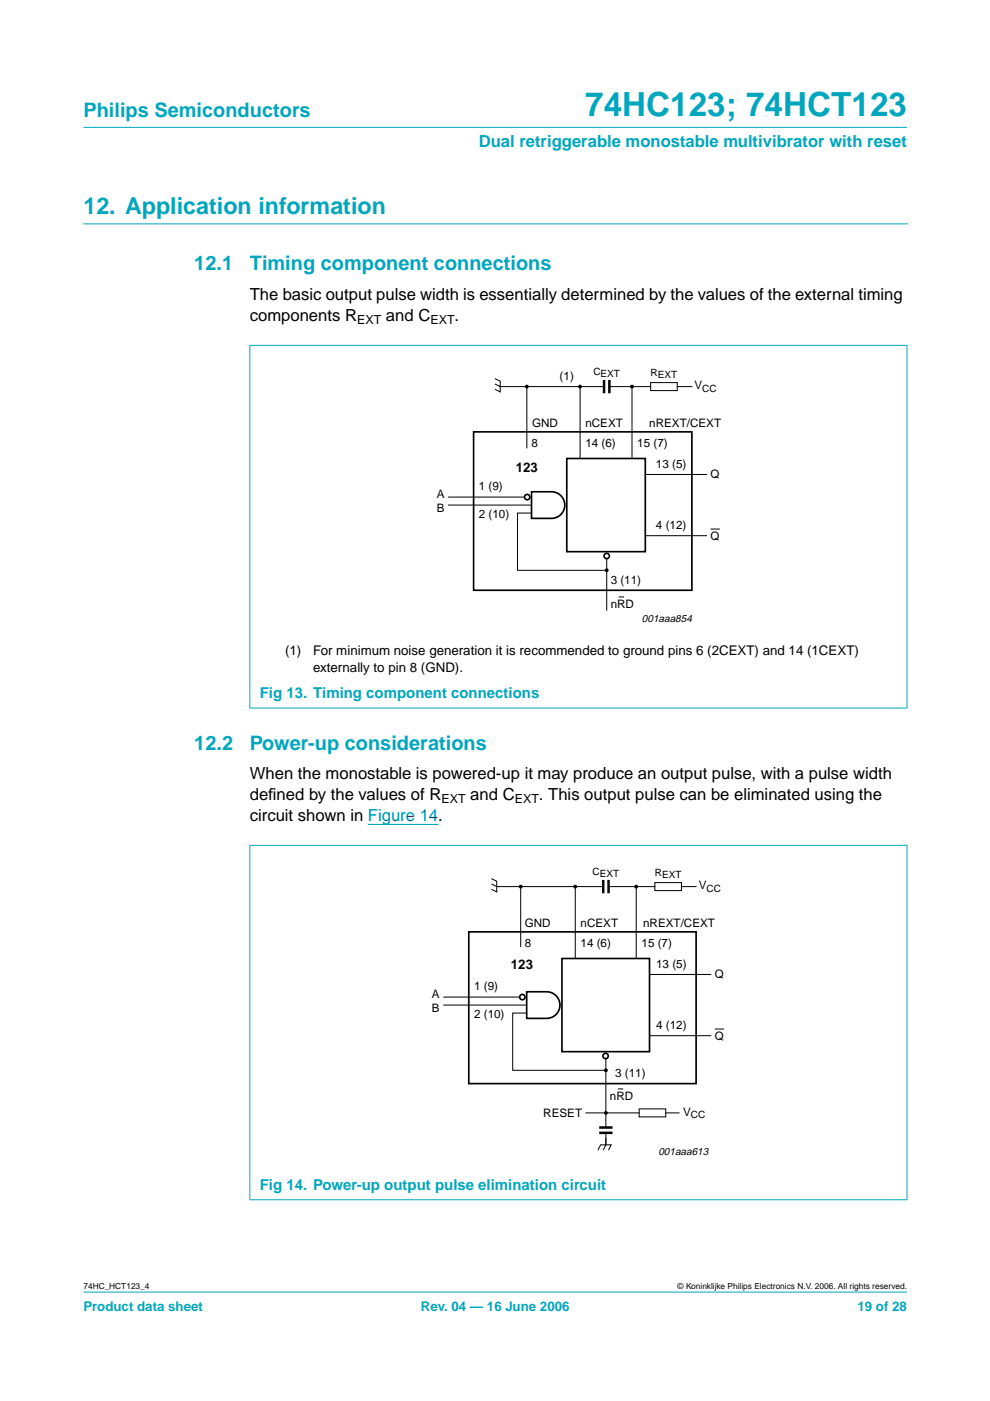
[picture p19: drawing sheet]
<svg xmlns="http://www.w3.org/2000/svg" width="210mm" height="297mm" viewBox="0 0 210 297" stroke-linecap="round" stroke-linejoin="round" font-family="sans-serif">
<defs><g id="words">
<text font-size="7.1" fill="#00a6bd" x="124.1" y="24.7">74HC123; 74HCT123</text>
<text font-size="4.9" fill="#00a6bd" x="17.7" y="45.5">12. Application information</text>
<g font-size="4.2" fill="#00a6bd">
<text x="17.7" y="24.9">Philips Semiconductors</text>
<text x="41.2" y="57.3">12.1</text>
<text x="53" y="57.3">Timing component connections</text>
<text x="41.2" y="158.9">12.2</text>
<text x="53" y="158.9">Power-up considerations</text>
</g>
<text font-size="3.5" fill="#00a6bd" x="101.5" y="31.1">Dual retriggerable monostable multivibrator with reset</text>
<g font-size="3.5">
<text x="53" y="63.6">The basic output pulse width is essentially determined by the values of the external timing</text>
<text x="53" y="68">components R</text>
<text x="81.8" y="68">and C</text>
<text x="96.4" y="68">.</text>
<text x="53" y="165.2">When the monostable is powered-up it may produce an output pulse, with a pulse width</text>
<text x="53" y="169.6">def</text>
<text x="53" y="174">circuit shown in Figure 14.</text>
<text x="56.9" y="169.6">ined by the values of R</text>
<text x="99.7" y="169.6">and C</text>
<text x="114.3" y="169.6">. This output pulse can be eliminated using the</text>
</g>
<g font-size="3.2" fill="#00a6bd">
<text x="55.1" y="148">Fig 13. Timing component connections</text>
<text x="55.1" y="252.3">Fig 14. Power-up output pulse elimination circuit</text>
</g>
<g font-size="2.8">
<text x="109.3" y="100">123</text>
<text x="60.5" y="139">(1)</text>
<text x="66.4" y="142.5">externally to pin 8 (GND).</text>
<text x="66.4" y="139">For minimum noise generation it is recommended to ground pins 6 (2CEXT) and 14 (1CEXT)</text>
<text x="108.3" y="205.5">123</text>
</g>
<g font-size="2.8" fill="#00a6bd">
<text x="17.7" y="278">Product data sheet</text>
<text x="89.2" y="278">Rev. 04 — 16 June 2006</text>
<text x="181.8" y="278">19 of 28</text>
</g>
<g font-size="2.6">
<text x="75.7" y="68.6">EXT</text>
<text x="91.2" y="68.6">EXT</text>
<text x="93.6" y="170.2">EXT</text>
<text x="109.1" y="170.2">EXT</text>
</g>
<g font-size="2.5">
<text x="118.7" y="80.6">(1)</text>
<text x="147.3" y="82.5">V</text>
<text x="112.7" y="94.7">8</text>
<text x="112.8" y="90.4">GND</text>
<text x="124.1" y="90.4">nCEXT</text>
<text x="124.1" y="94.7">14 (6)</text>
<text x="135.1" y="94.7">15 (7)</text>
<text x="137.7" y="90.4">nREXT/CEXT</text>
<text x="139.1" y="99.2">13 (5)</text>
<text x="150.7" y="101.4">Q</text>
<text x="92.6" y="105.7">A</text>
<text x="101.5" y="104">1 (9)</text>
<text x="92.6" y="108.5">B</text>
<text x="101.5" y="109.9">2 (10)</text>
<text x="139.1" y="112.2">4 (12)</text>
<text x="150.7" y="114.4">Q</text>
<text x="129.5" y="123.7">3 (11)</text>
<text x="129.5" y="128.8">nRD</text>
<text x="148.2" y="188.5">V</text>
<text x="111.2" y="196.4">GND</text>
<text x="123.1" y="196.4">nCEXT</text>
<text x="136.4" y="196.4">nREXT/CEXT</text>
<text x="111.2" y="200.7">8</text>
<text x="123.1" y="200.7">14 (6)</text>
<text x="136" y="200.7">15 (7)</text>
<text x="100.5" y="210">1 (9)</text>
<text x="139.1" y="205.2">13 (5)</text>
<text x="151.5" y="207.5">Q</text>
<text x="91.6" y="211.7">A</text>
<text x="91.6" y="214.5">B</text>
<text x="100.5" y="215.9">2 (10)</text>
<text x="139.1" y="218.2">4 (12)</text>
<text x="151.5" y="220.4">Q</text>
<text x="129.3" y="233.1">nRD</text>
<text x="130.4" y="228.3">3 (11)</text>
<text x="115.2" y="236.8">RESET</text>
<text x="144.8" y="236.5">V</text>
</g>
<g font-size="2.2">
<text x="136.1" y="131.9">001aaa854</text>
<text x="139.6" y="245">001aaa613</text>
</g>
<g font-size="2.1">
<text x="125.8" y="79.4">CEXT</text>
<text x="137.9" y="79.7">REXT</text>
<text x="148.9" y="83">CC</text>
<text x="125.6" y="185.4">CEXT</text>
<text x="138.8" y="185.7">REXT</text>
<text x="149.8" y="189">CC</text>
<text x="146.5" y="237">CC</text>
</g>
<g font-size="1.8">
<text x="17.7" y="273.4">74HC_HCT123_4</text>
<text x="143.7" y="273.4">© Koninklijke Philips Electronics N.V. 2006. All rights reserved.</text>
</g>
</g></defs>
<g fill="#00a6bd" stroke="#00a6bd" stroke-width=".21">
<path d="M17.7 273.9h174.6z"/>
<path d="M17.7 27h174.6z"/>
<path d="M53 73.3v76.8z"/>
<path d="M192.3 73.3v76.8z"/>
<path d="M52.9 73.2h139.5z"/>
<path d="M52.9 150.1h139.5z"/>
<path d="M53 179.3v75z"/>
<path d="M192.3 179.3v75z"/>
<path d="M52.9 179.2h139.5z"/>
<path d="M52.9 254.4h139.5z"/>
</g>
<path d="M17.7 47.5h174.7" fill="none" stroke="#00a6bd" stroke-width=".21"/>
<path d="M78 174.8h14.9" fill="none" stroke="#00f" stroke-width=".21"/>
<g fill="none" stroke="#000" stroke-width=".21">
<path d="M104.9 80.3l1.2 .5v2.3l-1.2-.6M104.9 81.4l1.2 .6h22M111.7 82v13M123 82v15.2M129.2 82h8.8M134 82v15.2M138 81.1h5.6v1.7h-5.6zM143.6 82h3.1M95.1 107.1h17.6M95.1 105.4h16.1M112.7 108.8h-3v12.1h18.9v-2.5M136.8 100.6h13"/>
<path d="M136.8 113.6h13M150.7 112.2h1.9M128.6 120.9v8.5M131.2 126.6h1.1M104.2 186.3l1.1 .5v2.3l-1.1-.6M104.2 187.4l1.1 .6h22.6M110.4 188v12.7M122 188v15.2M129 188h9.8M134.9 188v15.2M138.8 187.1h5.7v1.7h-5.7zM144.5 188h3.1"/>
<path d="M94.1 213.1h17.6M94.1 211.4h16.1M111.7 214.8h-3v12.1h19.8M137.7 206.6h13M137.7 219.6h13M151.5 218.2h2M124.2 236h11.3M128.5 224.4v14.7M131 230.9h1.1M135.5 235.1h5.7v1.7h-5.7zM141.2 236h2.8M126.8 243.9l.5-1.2h2.3l-.6 1.2"/>
<path d="M128.5 240.2v2.5l-.6 1.2"/>
</g>
<path d="M128.1 80.6v2.8M129.2 80.6v2.8M127.9 186.6v2.8M129 186.6v2.8M127 239.1h2.9M127 240.2h2.9" fill="none" stroke="#000" stroke-width=".53"/>
<g fill="none" stroke="#000" stroke-width=".35">
<path d="M100.4 91.6h46.3v33.5h-46.3zM120.2 97.2h16.6v19.8h-16.6zM112.7 104.3h4.2a2.82 2.82 0 0 1 2.8 2.8 2.82 2.82 0 0 1-2.8 2.8h-4.2zM99.4 197.6h48.2v32.1h-48.2zM111.7 210.3h4.2a2.82 2.82 0 0 1 2.8 2.8 2.82 2.82 0 0 1-2.8 2.8h-4.2zM119.1 203.2h18.6v19.8h-18.6z"/>
<circle cx="111.8" cy="105.4" r=".56"/>
<circle cx="128.6" cy="117.9" r=".56"/>
<circle cx="110.8" cy="211.4" r=".56"/>
<circle cx="128.4" cy="223.9" r=".56"/>
</g>
<g fill="#000" stroke="#000" stroke-width=".25">
<circle cx="111.7" cy="82" r=".28"/>
<circle cx="123" cy="82" r=".28"/>
<circle cx="134" cy="82" r=".28"/>
<circle cx="128.6" cy="120.9" r=".28"/>
<circle cx="110.4" cy="188" r=".28"/>
<circle cx="122" cy="188" r=".28"/>
<circle cx="134.9" cy="188" r=".28"/>
<circle cx="128.5" cy="236" r=".28"/>
<circle cx="128.5" cy="226.9" r=".28"/>
</g>
<use href="#words"/>
</svg>
